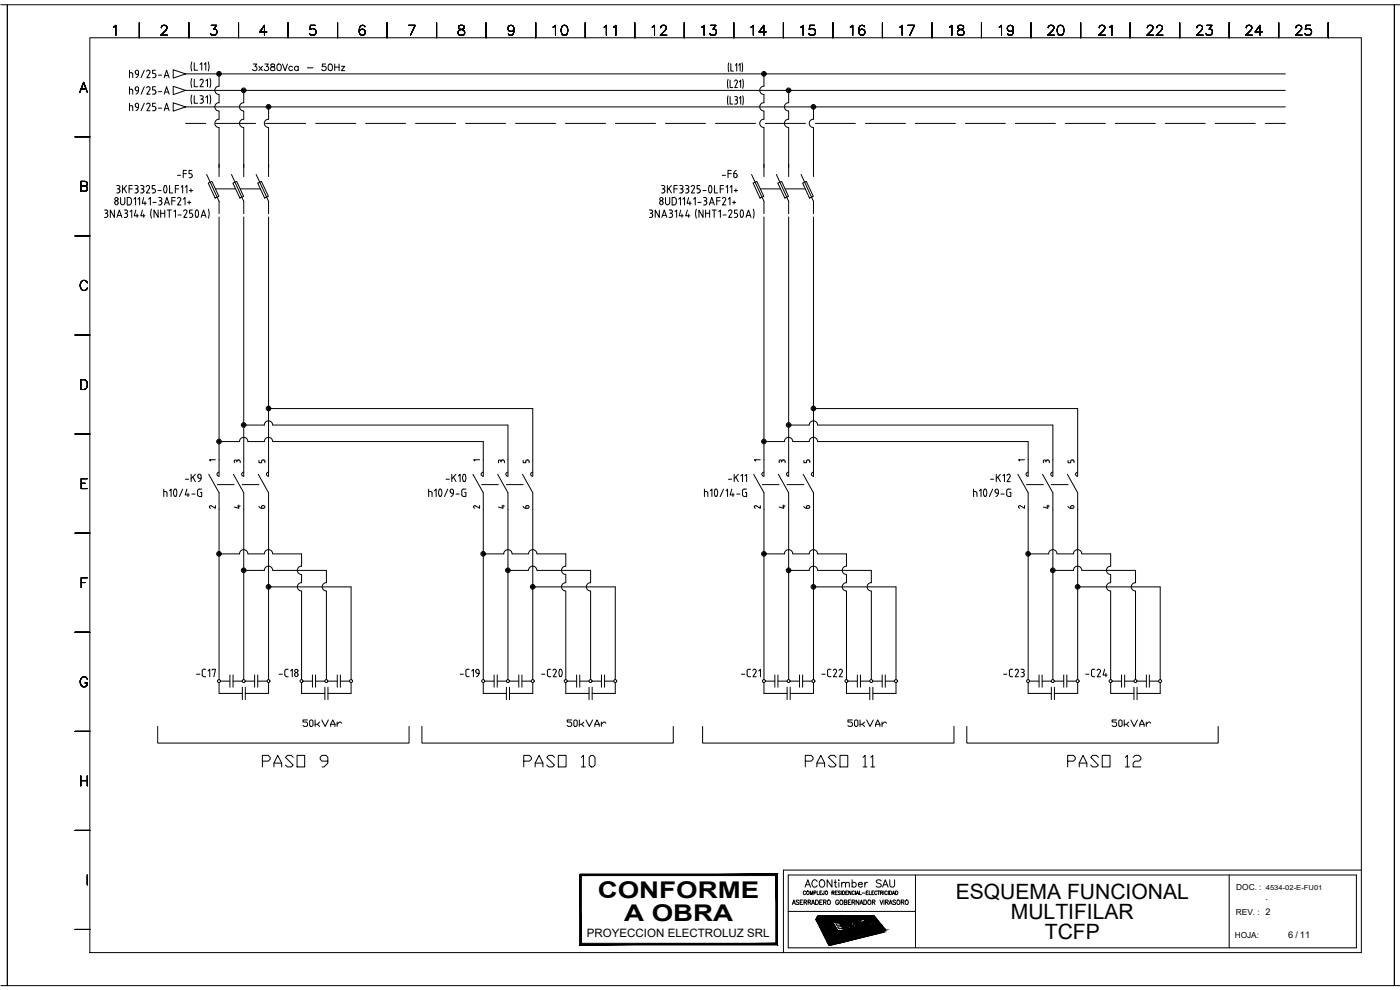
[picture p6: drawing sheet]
<svg xmlns="http://www.w3.org/2000/svg" width="420mm" height="297mm" viewBox="0 0 420 297" stroke-linecap="round" stroke-linejoin="round" font-family="sans-serif">
<defs><g id="words">
<text font-size="7.9" x="161.6" y="205.3">-C20</text>
<g font-size="7.1">
<text x="78" y="231.4">PASO 9</text>
<text x="156.3" y="231.4">PASO 10</text>
<text x="240.9" y="231.4">PASO 11</text>
<text x="319.6" y="231.4">PASO 12</text>
</g>
<g font-size="6.9">
<text x="179.4" y="269.3">CONFORME</text>
<text x="187.3" y="276.5">A OBRA</text>
</g>
<g font-size="6.3">
<text x="286.8" y="269.8">ESQUEMA FUNCIONAL</text>
<text x="303.4" y="275.7">MULTIFILAR</text>
<text x="313.6" y="281.7">TCFP</text>
</g>
<g font-size="6.2">
<text x="165.1" y="11.6">10</text>
<text x="180.3" y="11.6">11</text>
<text x="194.7" y="11.6">12</text>
<text x="209.5" y="11.6">13</text>
<text x="224.4" y="11.6">14</text>
<text x="239.5" y="11.6">15</text>
<text x="254.4" y="11.6">16</text>
<text x="269.2" y="11.6">17</text>
<text x="284" y="11.6">18</text>
<text x="299.2" y="11.6">19</text>
<text x="313.6" y="11.6">20</text>
<text x="328.8" y="11.6">21</text>
<text x="343.3" y="11.6">22</text>
<text x="358.1" y="11.6">23</text>
<text x="372.9" y="11.6">24</text>
<text x="388.1" y="11.6">25</text>
</g>
<g font-size="5.7">
<text x="52.2" y="54.7">-F5</text>
<text x="215.9" y="54.7">-F6</text>
</g>
<g font-size="5.3">
<text x="74.8" y="22.6">3x380Vca - 50Hz</text>
<text x="54.7" y="145.7">-K9</text>
<text x="217.7" y="145.7">-K11</text>
<text x="296.3" y="145.7">-K12</text>
<text x="58.2" y="204.3">-C17</text>
<text x="82.9" y="204.3">-C18</text>
<text x="137.2" y="204.3">-C19</text>
<text x="221.5" y="204.3">-C21</text>
<text x="245.9" y="204.3">-C22</text>
<text x="300.2" y="204.3">-C23</text>
<text x="324.9" y="204.3">-C24</text>
<text x="240.6" y="267.4">ACONtimber SAU</text>
</g>
<g font-size="4.9">
<text x="155.9" y="153.8">6</text>
<text x="240.2" y="153.8">6</text>
<text x="90" y="219.1">50kVAr</text>
<text x="169.3" y="219.1">50kVAr</text>
<text x="253.6" y="219.1">50kVAr</text>
<text x="333" y="219.1">50kVAr</text>
</g>
<g font-size="4">
<text x="69.5" y="153.8">4</text>
<text x="148.9" y="153.8">4</text>
<text x="232.8" y="153.8">4</text>
<text x="312.2" y="153.8">4</text>
</g>
<g font-size="3.5">
<text x="69.5" y="140.1">3</text>
<text x="76.9" y="140.1">5</text>
<text x="148.5" y="140.1">3</text>
<text x="156.3" y="140.1">5</text>
<text x="232.8" y="140.1">3</text>
<text x="240.2" y="140.1">5</text>
<text x="312.2" y="140.1">3</text>
<text x="319.6" y="140.1">5</text>
<text x="62.1" y="153.8">2</text>
<text x="141.1" y="153.8">2</text>
<text x="225.4" y="153.8">2</text>
<text x="304.8" y="153.8">2</text>
<text x="176.1" y="281.2">PROYECCION ELECTROLUZ SRL</text>
</g>
<g font-size="3.1">
<text x="62.1" y="139.7">1</text>
<text x="141.1" y="139.7">1</text>
<text x="225.4" y="139.7">1</text>
<text x="304.8" y="139.7">1</text>
</g>
<g font-size="2.8">
<text x="379.8" y="270">.</text>
<text x="386.6" y="281.5">6 / 11</text>
</g>
<g font-size="2.5">
<text x="371" y="267">DOC. :</text>
<text x="370.9" y="274.5">REV. : 2</text>
<text x="370.5" y="281.5">HOJA:</text>
</g>
<text font-size="2.1" x="379.9" y="267">4534-02-E-FU01</text>
</g></defs>
<!-- layer: G-TTLB-OTLN -->
<path d="M.3 1.4h1.9v294.3h-1.9M2.2 1.4h416.3v294.3h-416.3zM420.2 1.4h-1.7v294.3h1.7" fill="none" stroke="#000" stroke-width=".3"/>
<!-- layer: G-TTLB-SCND -->
<path d="M236.6 273.5h38.1M274.7 262.5v21.9M368.9 262.5v21.9M407.1 262.5h-170.5v21.9h170.5M408.6 261.1h-173.5v24.7" fill="none" stroke="#000" stroke-width=".3"/>
<!-- layer: LG_BDR_BODY -->
<path d="M407.1 262.5v21.9" fill="none" stroke="#000" stroke-width=".3"/>
<!-- layer: G-TTLB-TTLB -->
<path d="M27 11.3h381.6v274.5h-381.6z" fill="none" stroke="#000" stroke-width=".3"/>
<!-- layer: 0 -->
<g fill="none" stroke="#000" stroke-width=".3">
<path d="M34 8.2l.8-.6v3M41.8 6.8v4.5M48.4 8.3l.3-.6a.96 .96 0 0 1 1.4 .5l-.4 1-1.4 1.4h1.9M56.7 6.8v4.5M63.4 7.6h1.6l-.9 1.1a.95 .95 0 0 1 1 1.1 .95 .95 0 0 1-1.3 .8l-.4-.2-.2-.4M71.6 6.8v4.5M80.1 9.6h-2.2l1.5-2v3M86.4 6.8v4.5M94.6 7.6h-1.4l-.2 1.3a1.06 1.06 0 0 1 1.6-.1 1.06 1.06 0 0 1-.2 1.6 1.06 1.06 0 0 1-1.5-.4M101.3 6.8v4.5M109.5 8a.88 .88 0 0 0-1.3-.3 1.78 1.78 0 0 0 .5 2.9 .92 .92 0 0 0 1-.9 .92 .92 0 0 0-.9-1 .92 .92 0 0 0-1 .9M116.2 6.8v4.5"/>
<path d="M122.6 7.6h2l-1.4 3M131 6.8v4.5M137.8 7.7a.63 .63 0 0 0 .2 1 1.07 1.07 0 0 1 1.2 .5 1.07 1.07 0 0 1 0 1.2 1.27 1.27 0 0 1-1.7-.4 1.2 1.2 0 0 1 1.4-1.3 .63 .63 0 0 0 .3-1zM145.9 6.8v4.5M154.3 8.6a.93 .93 0 0 1-1.3 .8 .93 .93 0 0 1-.4-1.4 .93 .93 0 0 1 1.5 0 2.59 2.59 0 0 1-.3 2.4 .88 .88 0 0 1-1.2-.3M160.8 6.8v4.5M175.6 6.8v4.5M190.5 6.8v4.5M205.4 6.8v4.5M220.2 6.8v4.5M235.1 6.8v4.5M250 6.8v4.5"/>
<path d="M264.8 6.8v4.5M279.7 6.8v4.5M294.6 6.8v4.5M309.4 6.8v4.5M324.3 6.8v4.5M339.2 6.8v4.5M354 6.8v4.5M368.9 6.8v4.5M383.8 6.8v4.5M398.6 6.8v4.5M24 27.7l1.1-3 1.1 3M24.4 26.7h1.4"/>
<path d="M22.5 41h4.5M24.3 55.8l1.7-.1 .2-.4-.2-.7-1.7-.2v3h1.2l.5-.1 .2-.5a.78 .78 0 0 0-.7-1M22.5 70.8h4.5M26.2 84.9a1.02 1.02 0 0 0-1.5-.6 1.57 1.57 0 0 0-.6 1.7 1.57 1.57 0 0 0 1.4 1.2l.7-.8M22.5 100.5h4.5M24.3 113.9h.9a1.59 1.59 0 0 1 1.1 1.5 1.59 1.59 0 0 1-1.1 1.5h-.9zM22.5 130.2h4.5M22.5 160h4.5M24.4 145h1.1M26.2 143.6h-1.8v3h1.8M24.4 174.8h1.1M26.2 173.3h-1.8v3"/>
<path d="M22.5 189.7h4.5M22.5 219.4h4.5M26.2 203.8a1.02 1.02 0 0 0-1.5-.6 1.57 1.57 0 0 0-.6 1.7 1.57 1.57 0 0 0 1.4 1.2 .98 .98 0 0 0 .7-1.2h-.7M47.3 218v5h75.5v-5M126.6 218v5h75.5v-5M210.9 218v5h75.4v-5M290.2 218v5h75.4v-5M24.3 232.8v3M24.3 234.2h1.9M26.2 232.8v3M22.5 249.2h4.5M22.5 278.9h4.5"/>
<path d="M26.2 262.5v3M237.8 271.4l.5-1.4 .4 1.4M238 271h.5M239.8 270.2l-.3-.2-.6 .2 .2 .4 .7 .4-.2 .3-.7-.1M240.2 270.7h.4M240.9 270h-.7v1.4h.7M241.3 270.7l.8-.1v-.4l-.8-.2v1.4M241.7 270.7l.4 .7M242.5 270.7l.7-.1 .1-.3-.3-.3h-.5v1.4M242.9 270.7l.4 .7M243.5 271.4l.5-1.4 .5 1.4M243.8 271h.5"/>
<path d="M244.8 270a.71 .71 0 0 1 .8 .5 .71 .71 0 0 1-.4 .9h-.4zM245.3 274.9l4 7.8-.5 .9-3.9-7.7zM245.5 274.8l16.8-.1 3.5 4.3-16.2 3.6zM246 270.7h.5M246.1 275.2h.7a.39 .39 0 0 1 .4 .2 .39 .39 0 0 1-.1 .5h-.4l.3 .5h-.3zM246.5 275.4h.3l.1 .3h-.3zM246.8 270h-.8v1.4h.8M247.1 270.7l.7-.1 .1-.3-.2-.3h-.6v1.4M247.5 270.7l.4 .7M247.9 275.2l.6 .7M247.9 275.7v-.4h-.3l.3 .4M247.9 275.2h-.7l.7 1.2h.3l-.3-.6 .3 .1"/>
<path d="M248.2 275.9l.3 .4h.3l-.3-.4M248.4 270.2l.1-.1a.62 .62 0 0 1 .7 .6 .62 .62 0 0 1-.7 .6l-.2-.4zM248.7 275.1l.7 .4 .2 .8-.8-.4zM248.8 275.3l.6 .8zM249.5 275.2l.3-.1 .4 .4-.1-.4h.3l.3 1.2h-.2zM250 276.8l1.9-.2 .3 .5-1.3 .1 .3 .5 1.1-.1 .3 .4-1.2 .1 .4 .6 1.3-.2 .3 .5-1.9 .3zM250.6 275.1h.6l.2 .2h-.4l.6 .4h-.3l.2 .3 .5 .2h-.7zM251.7 270.4a.46 .46 0 0 0-.6-.4 .46 .46 0 0 0-.3 .6 .53 .53 0 0 0 .1 .7 .53 .53 0 0 0 .7-.1l.1-.3h-.3M252.1 270.2l.2-.1a.62 .62 0 0 1 .7 .6 .62 .62 0 0 1-.7 .6l-.3-.4zM252.2 276.6l.6-.1 1.5 2.4-.6 .1zM252.4 275.4l-.5-.4a.65 .65 0 0 0 0 .8 .65 .65 0 0 0 .8 .2v-.2M252.4 275.4l-.4-.2 .5 .8v-.2"/>
<path d="M252.6 275.7l.1 .1M252.6 275.7l-.1 .1M252.7 275.1l.6 .2-.4-.1 .3 .7 .4-.2v.3a.73 .73 0 0 1-.7-.2 .73 .73 0 0 1-.2-.7zM253.4 275.1h.2l.7 1h-.3zM253.4 270.7l.7-.1v-.4l-.2-.2h-.5v1.4l.7-.1 .1-.3-.3-.3M254.1 275l.7 .4 .1 .7-.6-.3zM254.3 275.1l.5 .8zM254.6 270.7h.5M254.8 275.1l.8 .5-.3-.5 .2-.1 .6 1-.7-.5 .3 .5h-.2zM254.9 277.7l-.6-.3 .1 .3h.5M255.4 270h-.8v1.4h.8M255.6 277.9l-.5-.6a.7 .7 0 0 0-1.3 .1l.5 1a.81 .81 0 0 0 1.3 .1l.1-.3-.6 .2-.5-.3 1-.2"/>
<path d="M255.7 270.7h.5l.3-.4-.3-.3h-.5v1.4M256.1 270.7l.4 .7M256.9 277.4l-.6-.5-.5-.1a1.08 1.08 0 0 0 .1 1.3 1.08 1.08 0 0 0 1.3 .2l-.1-.6M257 277.4l-.9-.2a.65 .65 0 0 0 .7 .9l-.1-.4h.5M257.7 278.1l.6 .3M257.8 270v1.4l-.9-1.4v1.4M258.1 271.4l.4-1.4 .5 1.4M258.1 276.9l-.5-.1 1.1 1.5 .4-.1-.6-.8 .2-.2M258.1 276.9h.1M258.2 278l-.7-.9h.1l-.1-.3h-.2l-.4-.4-.4 .1 .3 .7 .2-.1 .8 1.1M258.2 278l.3 .3-.2 .1M258.2 271h.6"/>
<path d="M258.3 276.6l.1 .1M258.3 276.7l-.1 .2M258.4 276.7l.3 .4M258.7 277.2h.1M258.9 276.7a1.18 1.18 0 0 1 1.4 1.3 1.18 1.18 0 0 1-1.4-1.3zM259.2 270a.71 .71 0 0 1 .9 .5 .71 .71 0 0 1-.4 .9h-.5zM259.5 276.1h.4l1.3 1.9h-.3zM259.6 277h-.4l.4 .7a.3 .3 0 0 0 .4 .2 .3 .3 0 0 0 .1-.4l-.3-.3M259.6 277h.1M259.6 277l.2 .1M259.8 277.1v.1M260.2 278.2l.4-.1 .2 .2-.3 .1 .4 .1 .2 .5h-.4l-.1-.3 .3 .1-.5-.2z"/>
<path d="M260.5 278.2h.1M260.6 270.2l.1-.1a.62 .62 0 0 1 .7 .6 .62 .62 0 0 1-.7 .6l-.3-.4zM261.2 278.8l.2 .2zM261.5 278.1l.2 .3-.4-.3h.2M261.6 276.5l.8-.1 .2 1h.5l.2 .3-.7 .1-.3-.4v-.7l-.5 .1zM261.7 275.9h.2M261.7 275.6a3.6 3.6 0 0 1 2.6 2.9l-.4 .3-11 2.1a3.8 3.8 0 0 1-4.4-3.9l.2-.4 .3 .1a2.51 2.51 0 0 0 1 3.1l1.2 .6 .9 .2M261.7 275.6l-5.5 .2 .1 .3 5.4-.2M261.7 277.6l-.9-1.1h-.3l.7 1.1 .7 .3M261.8 270.7l.8-.1v-.4l-.8-.2v1.4M261.8 277.5l-.7-1h.3l1 1.3h-.4M261.8 277.5l-.1 .1"/>
<path d="M261.8 278.2l.5 .6-.5-.3 .1 .4h-.2l-.5-.8 .6 .1M261.9 278.4h.1M261.9 275.9a2.96 2.96 0 0 1 2 2.6l-11.8 2.1M262 277.8l-.1 .1M262 277.9l1 .8-.4 .1zM262.2 278.7l.2 .1zM262.2 270.7l.4 .7M263 278.5l.2 .1zM264.1 270l.4 1.4 .5-1.4M265.3 270v1.4M265.8 270.7l.7-.1v-.4l-.7-.2v1.4M266.1 270.7l.5 .7"/>
<path d="M266.8 271.4l.5-1.4 .5 1.4M267 271h.5M268.8 270.2l-.3-.2-.5 .2 .1 .4 .6 .3v.4l-.7-.1M269.4 270.1a.6 .6 0 0 1 .7 .7 .6 .6 0 0 1-.9 .4v-.6zM270.5 270.7l.7-.1 .1-.3-.3-.3h-.5v1.4M270.9 270.7l.4 .7M271.9 270.1a.62 .62 0 0 1 .7 .6 .62 .62 0 0 1-.7 .6l-.2-.4zM249.6 282.9l15.9-3.5-.4 .3-16 4zM252.1 280.6h.1"/>
</g>
<g fill="#000" stroke="#000" stroke-width=".3">
<path d="M245.3 274.9l.5 1h-.9zM248.1 279.6h15l-13.5 3zM251.8 276h.4zM252.3 275.2h.3zM252.9 278.5h.2zM253.5 276.2h4.8zM254.3 277.7h.6zM255.3 278.8h5.1zM256.8 277.2h.2zM257.2 276.8h.3zM257.2 277.7h.2zM258.1 278h.2z"/>
<path d="M258.9 277h.3zM259.2 277.6h.3zM259.4 277.3h.2zM259.3 277.3l-.1 .1zM259.5 278h.2zM259.6 277.1h.2zM259.5 276.1h.4zM260.8 278.3h1zM261.2 278.8h.1zM261.7 277.9h.3zM245.5 274.8h16.8zM262.1 276.8l.2-.1z"/>
<path d="M262.6 277.4h.5zM262.7 278.5h.2zM263.9 279.7l1.6-.3-.4 .3zM248.4 282.9h.9l-.5 .7zM249.6 282.9l-.5 .7zM249.6 282.9h2.7l-3.1 .7z"/>
<path d="M174.2 262.2v.5l59.1-.5zM174.2 262.7l59.1-.5-.5 .5zM232.8 262.7l.5 20.8v-21.3zM232.8 262.7l.5 20.8-.5-.5zM173.9 283.5h59.4l-.5-.5zM173.9 283.5l.6-.5h58.3zM173.9 262.5v21l.6-.5zM173.9 262.5h.6v20.5z"/>
<path d="M244.9 275.9l4.4 6.8-3.5-6.8zM244.9 275.9l4.4 6.8h-1z"/>
<path d="M245.9 275.4l.7 .3-.1-.3zM245.9 275.4l.7 .3h-.6z"/>
<path d="M246.1 275.9h.7zM246.1 275.9h.7z"/>
<path d="M246.2 275.9l.6 .1zM246.2 275.9l.6 .1z"/>
<path d="M245.7 275.2h1.5zM245.7 275.2h2.1z"/>
<path d="M245.7 275.2l1.7 .2-.2-.2zM245.7 275.2l1.7 .2h-1.5z"/>
<path d="M246.7 275.4h.7zM246.7 275.4h.7zM246.7 275.4h.7zM246.7 275.4h.7z"/>
<path d="M246.7 275.4h.7zM246.7 275.4h.7z"/>
<path d="M246.8 275.4h.6zM246.8 275.4h.6z"/>
<path d="M246.8 275.4l.8 .3-.2-.3zM246.8 275.4l.8 .3h-.5z"/>
<path d="M246 275.7l1.7 .2-.1-.2zM246 275.7l1.7 .2h-1.6z"/>
<path d="M247.1 275.9h.6zM246.8 275.9h.9z"/>
<path d="M246.8 275.9l.9 .1zM246.8 276h.9z"/>
<path d="M246.2 276l1.7 .4-.2-.4zM246.2 276l1.7 .4h-1.5z"/>
<path d="M247.7 275.6h.4zM247.7 275.6h.4z"/>
<path d="M245.7 275.2h2.1zM245.7 275.2h2.2z"/>
<path d="M247.9 275.2h1.7zM247.9 275.2h1.7z"/>
<path d="M247.6 275.3l.3 .1zM247.6 275.3l.3 .1z"/>
<path d="M247.8 275.7h.1zM247.8 275.7h.2z"/>
<path d="M247.7 275.4h.3zM247.7 275.4h.3z"/>
<path d="M247.7 275.4l.3 .1zM247.7 275.4l.3 .1z"/>
<path d="M247.7 275.5h.3zM247.7 275.5h.3zM247.7 275.5h.3zM247.7 275.5h.3z"/>
<path d="M247.8 275.7h.2zM247.8 275.7h.2z"/>
<path d="M247.8 275.7h.2zM247.8 275.7h.2z"/>
<path d="M247.7 275.5h.3zM247.7 275.5h.3z"/>
<path d="M247.8 275.6l.2 .1zM247.8 275.6l.2 .1zM247.8 275.7h.2zM247.8 275.7h.2z"/>
<path d="M247.7 275.5h.4zM247.7 275.5h.4zM247.7 275.5h.4zM247.7 275.5h.4z"/>
<path d="M247.7 275.5l.4 .1zM247.7 275.5l.4 .1z"/>
<path d="M247.7 275.6h.4zM247.7 275.6h.4z"/>
<path d="M247.7 275.6h.4zM247.7 275.6h.3z"/>
<path d="M245.7 275.2h3.9zM245.7 275.2h3.9z"/>
<path d="M247.9 275.2h1.7zM247.9 275.2h1.7z"/>
<path d="M248 275.2h1.6zM248 275.2h1.6z"/>
<path d="M248.1 275.2h1.5zM248.1 275.2h1.5z"/>
<path d="M248.1 275.2l1.5 .1zM248.1 275.2l1.5 .1z"/>
<path d="M248.2 275.3h1.5zM248.2 275.3h1.5z"/>
<path d="M247.9 279.4l2 .2-.3-.2zM247.9 279.4l2 .2h-1.8z"/>
<path d="M248.2 275.3l1.6 .1zM248.2 275.3l1.6 .1z"/>
<path d="M248.2 275.4h1.7zM248.2 275.4h1.7z"/>
<path d="M248.3 275.4l1.6 .1zM248.3 275.4l1.6 .1z"/>
<path d="M248.3 275.5l1.7 .1zM248.3 275.5l1.7 .1z"/>
<path d="M248.1 279.6h1.8zM248.1 279.6h1.8z"/>
<path d="M248.3 275.6l1.8 .1zM248.3 275.6l1.8 .1z"/>
<path d="M246.6 276.8l4.9 2.5-1.5-2.5zM246.6 276.8l4.9 2.5h-3.6z"/>
<path d="M248.3 275.7h1.8zM248.3 275.7h1.8z"/>
<path d="M248.3 275.7h1.8zM248.3 275.7h1.8z"/>
<path d="M248.3 275.7l1.9 .1zM248.3 275.7l1.9 .1z"/>
<path d="M248.4 275.8h1.8zM248.4 275.8h1.8z"/>
<path d="M248.4 275.8l1.9 .1zM248.4 275.8l1.9 .1z"/>
<path d="M245.7 275.1h4.6zM245.7 275.1l3.8 .1z"/>
<path d="M248.5 275.9h1.8zM248.5 275.9h1.8z"/>
<path d="M248.5 275.9l2 .4-.2-.4zM248.5 275.9l2 .4h-1.8z"/>
<path d="M250.4 275.1h1.4zM250.4 275.1h1.4z"/>
<path d="M245.7 275.1h4.7zM245.7 275.1h4.6z"/>
<path d="M250.4 275.7h1.5zM250.4 275.7h1.5zM250.4 275.7h1.5zM250.4 275.7h1.5z"/>
<path d="M248.7 276.3h1.8zM248.7 276.3h1.8z"/>
<path d="M250.6 276h.9zM250.6 276h.9z"/>
<path d="M250.7 276.2h1.9zM250.7 276.2h1.9z"/>
<path d="M246.5 276.7h4.7zM246.5 276.7l3.5 .1z"/>
<path d="M250.4 275.7l1.1 .3-.2-.3zM250.4 275.7l1.1 .3h-.9z"/>
<path d="M250.4 275.7h1.2zM250.4 275.7h.9z"/>
<path d="M250.4 275.1l1.4 .1zM250.4 275.1l1.4 .1z"/>
<path d="M250.4 275.2l1.4 .1zM250.4 275.2l1.4 .1z"/>
<path d="M250.4 275.3l1.4 .1zM250.4 275.3l1.4 .1z"/>
<path d="M250.4 275.4h1.4zM250.4 275.4h1.4z"/>
<path d="M245.7 275.1h6.1zM245.7 275.1h6.1z"/>
<path d="M250.4 275.4l1.4 .2zM250.4 275.4l1.4 .2z"/>
<path d="M245.7 275h6.1zM245.7 275h6.2z"/>
<path d="M245.7 275h6.1zM245.7 275l6.1 .1z"/>
<path d="M250.4 275.6l1.5 .1zM250.4 275.6l1.5 .1z"/>
<path d="M246.5 276.6h5.4zM246.5 276.6l4.7 .1z"/>
<path d="M251.9 275h.8zM251.9 275h.8z"/>
<path d="M251.6 275.7l.4 .1zM251.6 275.7l.4 .1z"/>
<path d="M251.7 275.8l.4 .1zM251.7 275.8l.4 .1z"/>
<path d="M251.7 275.9l.5 .1zM251.7 275.9l.5 .1zM251.7 276h.5z"/>
<path d="M251.7 276h.5zM251.5 276h.7z"/>
<path d="M250.6 276l1.7 .1zM250.6 276l1.7 .1z"/>
<path d="M246.5 276.6h5.7zM246.5 276.6h6z"/>
<path d="M246.5 276.6h5.7zM246.5 276.6h5.7z"/>
<path d="M251.9 276.6l.4 .1zM251.9 276.6l.4 .1z"/>
<path d="M250.7 276.1h1.7zM250.7 276.1h1.7z"/>
<path d="M251.9 276.7l.9 .9-.5-.9zM251.9 276.7l.9 .9h-.4z"/>
<path d="M250.7 276.1l1.8 .1zM250.7 276.1l1.8 .1z"/>
<path d="M250.7 276.2h1.9zM250.7 276.2h1.9z"/>
<path d="M252.2 275.2h.4zM252.2 275.2h.4zM252.3 275.2h.3z"/>
<path d="M252.3 275.2l.4 .1zM252.3 275.2l.4 .1z"/>
<path d="M252.1 275.1h.6zM252.1 275.1h.6z"/>
<path d="M252.1 275.1h.6zM252.1 275.1l.5 .1zM252.2 275.2h.4zM252.2 275.2h.4z"/>
<path d="M252.3 275.3l.4 .1zM252.3 275.3l.4 .1z"/>
<path d="M251.9 275h.8zM251.9 275h.8z"/>
<path d="M252 275l.7 .1zM252 275l.7 .1z"/>
<path d="M252 275.1h.7zM252 275.1h.7z"/>
<path d="M252.4 275.4l.4 .2zM252.4 275.4l.4 .2z"/>
<path d="M245.7 275h7.1zM245.7 275h7.2z"/>
<path d="M245.7 275h7.1zM245.7 275h7z"/>
<path d="M252.5 275.6l.3 .1zM252.5 275.6l.3 .1z"/>
<path d="M246.5 276.5h6.3zM246.5 276.5l6 .1z"/>
<path d="M252.6 275.7l.3 .1zM252.6 275.7l.3 .1z"/>
<path d="M252.4 277.6h.4zM252.3 277.6h.5z"/>
<path d="M252.3 277.6l1.1 .9-.6-.9zM252.3 277.6l1.1 .9h-.5z"/>
<path d="M252.9 276.8h3zM252.9 276.8h3z"/>
<path d="M252.7 275.8h.2zM252.7 275.8h.2z"/>
<path d="M252.7 275.8l.3 .1zM252.7 275.8l.3 .1z"/>
<path d="M253 275.1h1.8zM253 275.1h1.8zM253 275.1h1.8z"/>
<path d="M252.7 275.9h.3zM252.7 275.9h.3z"/>
<path d="M252.7 275.9l.4 .1zM252.7 275.9l.4 .1zM252.7 276h.4zM252.7 276h.4z"/>
<path d="M253 277h2.6zM253 277h2.6z"/>
<path d="M253.1 278.5h.3zM253.1 278.5h.3z"/>
<path d="M252.7 276h.5zM252.7 276h.5z"/>
<path d="M252.7 276l.5 .1zM252.7 276l.5 .1z"/>
<path d="M252.7 276.1h.6zM252.7 276.1h.6z"/>
<path d="M252.7 276.1h.6zM252.7 276.1h.6z"/>
<path d="M252.7 276.1l.7 .1zM252.7 276.1l.7 .1z"/>
<path d="M253 275.1h.4zM253 275.1h.6z"/>
<path d="M253 275.1h.4zM253 275.1h.4z"/>
<path d="M253.1 275.1l.4 .1zM253.1 275.1l.4 .1z"/>
<path d="M252.7 276.2h.7zM252.7 276.2h.7z"/>
<path d="M252.7 276.2h.7zM252.6 276.2h.8z"/>
<path d="M253.1 278.5l.6 .5-.3-.5zM253.1 278.5l.6 .5h-.3z"/>
<path d="M253.2 275.2l.7 .6-.4-.6zM253.2 275.2l.7 .6h-.3z"/>
<path d="M253.6 275.1h1.2zM253.6 275.1h1.2z"/>
<path d="M253.7 276.1h.3zM253.7 276.1h.3z"/>
<path d="M253.4 277.5l.5 .2zM253.4 277.5l.5 .2z"/>
<path d="M253.6 275.8l.3 .1zM253.6 275.8l.3 .1z"/>
<path d="M253.3 277.4l.5 .1 .1-.1zM253.3 277.4l.5 .1z"/>
<path d="M253.4 277.7l.5 .2v-.2zM253.4 277.7l.5 .2z"/>
<path d="M253.7 275.9l.3 .1zM253.7 275.9l.3 .1z"/>
<path d="M253.2 277.2h.7zM253.2 277.2l.7 .2z"/>
<path d="M253.6 277.9l.4 .1zM253.6 277.9l.4 .1z"/>
<path d="M253.7 276h.3zM253.7 276h.3z"/>
<path d="M253.1 277.1h.9zM253.1 277.1l.8 .1z"/>
<path d="M253.7 278l.4 .2zM253.7 278l.4 .2z"/>
<path d="M253.7 276l.3 .1zM253.7 276l.3 .1z"/>
<path d="M253.1 277.1h1zM253.1 277.1h.9z"/>
<path d="M253.8 278.2l.5 .2zM253.8 278.2l.5 .2z"/>
<path d="M253 277h1.2zM253 277l1.1 .1z"/>
<path d="M254.3 276h1.2zM254.3 276h1.2z"/>
<path d="M254.3 276h4zM254.3 276h4z"/>
<path d="M253.9 278.4l.5 .1zM253.9 278.4l.5 .1z"/>
<path d="M253 277h1.3zM253 277h1.4z"/>
<path d="M253 277h1.3zM253 277h1.2z"/>
<path d="M254.3 277.4h.5zM254.3 277.4h.5z"/>
<path d="M254.3 277.6h.5zM254.3 277.6h.5z"/>
<path d="M254.3 277.6h.6zM254.3 277.6h.6z"/>
<path d="M254 278.5l.6 .1zM254 278.5l.6 .1z"/>
<path d="M254.5 277.4h.1zM254.5 277.4h.1zM254.4 277.4h.2zM254.4 277.4h.2z"/>
<path d="M254.1 278.6l.7 .1zM254.1 278.6l.7 .1z"/>
<path d="M254.4 277.4h.3zM254.4 277.4h.3z"/>
<path d="M254.7 277.1h.8zM254.7 277.1h.8z"/>
<path d="M254.4 277.4h.3zM254.4 277.4h.3z"/>
<path d="M254.4 277.4h.4zM254.4 277.4h.4z"/>
<path d="M254.3 277.4l.5 .1zM254.3 277.4l.5 .1z"/>
<path d="M254.1 278.7l.9 .1zM254.1 278.7l.9 .1z"/>
<path d="M254.3 277.5h.5zM254.3 277.5h.5z"/>
<path d="M254.3 277.5l.5 .1zM254.3 277.5l.5 .1z"/>
<path d="M253.6 275.1l1.9 .9-.7-.9zM253.6 275.1l1.9 .9h-1.2z"/>
<path d="M254.3 277.6h.6zM254.3 277.6h.6z"/>
<path d="M254.3 277.6l.6 .1zM254.3 277.6l.6 .1z"/>
<path d="M254.3 277.7h.6zM254.3 277.7h.6z"/>
<path d="M252.9 275h2.2zM252.9 275l1.9 .1zM253 275.1h1.8z"/>
<path d="M254.2 278.8h.9zM254.2 278.8h.9z"/>
<path d="M252.9 275h2.2zM252.9 275h2.3z"/>
<path d="M252.9 275h2.2zM252.9 275h2.2z"/>
<path d="M254.2 278.8h.9zM254.2 278.8h.9z"/>
<path d="M245.7 275h9.7zM245.7 275h9.5z"/>
<path d="M254.7 277.1h.8zM254.7 277.1h.8z"/>
<path d="M254.9 277.1l.6 .1zM254.9 277.1l.6 .1z"/>
<path d="M255 277.2l.5 .1zM255 277.2l.5 .1z"/>
<path d="M255.1 277.3l.4 .1zM255.1 277.3l.4 .1z"/>
<path d="M255.1 277.4h.5zM255.1 277.4h.5z"/>
<path d="M254.4 277h1.2zM254.4 277h1.2z"/>
<path d="M254.4 277h1.2zM254.4 277h1.2z"/>
<path d="M254.6 277h1zM254.6 277l.9 .1z"/>
<path d="M255.2 277.4l.4 .1zM255.2 277.4l.4 .1z"/>
<path d="M255.3 277.5l.3 .1zM255.3 277.5l.3 .1z"/>
<path d="M255.4 277.6l.3 .1zM255.4 277.6l.3 .1z"/>
<path d="M252.9 276.9h2.8zM252.9 276.9l2.7 .1z"/>
<path d="M255.4 277.7h.3zM255.4 277.7h.3z"/>
<path d="M255.7 278.2h.3zM255.7 278.2h.3z"/>
<path d="M255.5 277.7l.3 .2zM255.5 277.7l.3 .2z"/>
<path d="M252.9 276.8h2.8zM252.9 276.8h3z"/>
<path d="M252.9 276.8h2.8zM252.9 276.8l2.8 .1z"/>
<path d="M255.6 277.9l.3 .1zM255.6 277.9l.3 .1z"/>
<path d="M255.7 278l.3 .2zM255.7 278l.3 .2z"/>
<path d="M255.8 278.2h.2zM255.7 278.2h.3z"/>
<path d="M255.7 278.2l.5 .1zM255.7 278.2l.5 .1z"/>
<path d="M255.7 278.3h.5zM255.7 278.3h.5z"/>
<path d="M255.7 278.3l.7 .1zM255.7 278.3l.7 .1z"/>
<path d="M246.4 276.5h10zM246.4 276.5h10z"/>
<path d="M255.7 278.4l.8 .1zM255.7 278.4l.8 .1z"/>
<path d="M252.8 276.5l3.6 .1zM252.8 276.5l3.6 .1z"/>
<path d="M252.8 276.6l3.8 .2-.2-.2zM252.8 276.6l3.8 .2h-3.7z"/>
<path d="M255.7 278.5h.8zM255.7 278.5h.8z"/>
<path d="M255.7 278.5h1zM255.7 278.5h1z"/>
<path d="M255.9 276.8h.7zM255.9 276.8h.7z"/>
<path d="M256 276.8h.6zM256 276.8h.6z"/>
<path d="M256.2 276.8l.4 .1zM256.2 276.8l.4 .1z"/>
<path d="M256.4 276.9l.3 .1zM256.4 276.9l.3 .1z"/>
<path d="M255.7 278.5h1.1zM255.6 278.5h1.2z"/>
<path d="M256.5 277l.3 .1zM256.5 277l.3 .1z"/>
<path d="M256.7 277.1l.1 .1zM256.7 277.1l.1 .1z"/>
<path d="M256.8 277.2h.2zM256.8 277.2h.2z"/>
<path d="M246.4 276.4h10.5zM246.4 276.4l9.9 .1z"/>
<path d="M256.8 277.2l.3 .1zM256.8 277.2l.3 .1z"/>
<path d="M256.8 277.3l.6 .4zM256.8 277.3l.6 .4z"/>
<path d="M257.2 278.4h.7zM257.2 278.4h.7z"/>
<path d="M257.2 278.4h3.3zM257.2 278.4h3.3z"/>
<path d="M257.2 277.7l.4 .2zM257.2 277.7l.4 .2z"/>
<path d="M257.2 277.9l.5 .1zM257.2 277.9l.5 .1z"/>
<path d="M257.7 277.1h1zM257.7 277.1h1z"/>
<path d="M257.7 277.1h1zM257.7 277.1h1z"/>
<path d="M257.7 277.1h1zM257.7 277.1h1z"/>
<path d="M257.7 277.1h1zM257.7 277.1h1z"/>
<path d="M257.7 277.2h1zM257.7 277.2h1z"/>
<path d="M257.7 277.2h1zM257.7 277.2h1zM257.7 277.2h1zM257.7 277.2h1z"/>
<path d="M257.7 277.2h.9zM257.7 277.2h.9z"/>
<path d="M257.7 277.2h.9zM257.7 277.2h.9z"/>
<path d="M257.3 278l.5 .2zM257.3 278l.5 .2h-.5z"/>
<path d="M257.7 277.3h.8zM257.7 277.3h.8z"/>
<path d="M257.8 277.4h.7zM257.8 277.4h.7z"/>
<path d="M257.8 277.4h.7zM257.8 277.4h.7z"/>
<path d="M257.3 278.2l.6 .1zM257.3 278.2l.6 .1z"/>
<path d="M257.9 277.6h1.3zM257.9 277.6h1.3z"/>
<path d="M257.2 278.3l.7 .1zM257.2 278.3l.7 .1z"/>
<path d="M258.1 277.9h1.5zM258.1 277.9h1.5z"/>
<path d="M258.1 278h.2zM258.1 278h.2z"/>
<path d="M252.6 276.2h5.7zM252.6 276.2h5.7z"/>
<path d="M252.6 276.2h5.7zM252.6 276.2h5.7z"/>
<path d="M250.7 276.2l7.6 .1zM250.7 276.2l7.6 .1zM250.7 276.3h7.6zM250.7 276.3h7.6z"/>
<path d="M250.7 276.3h7.6zM250.5 276.3h7.8z"/>
<path d="M248.8 276.3h9.5zM248.8 276.3h9.5z"/>
<path d="M248.8 276.3l9.5 .1zM247.9 276.4h10.4z"/>
<path d="M246.4 276.4h11.9zM246.4 276.4h11.9z"/>
<path d="M256.9 276.4h1.4zM256.9 276.4h1.4z"/>
<path d="M257 276.4l1.3 .2v-.2zM257 276.4l1.3 .2h-1.2z"/>
<path d="M255.6 276h2.7zM255.6 276h2.7z"/>
<path d="M255.6 276h2.7zM255.5 276h2.8z"/>
<path d="M254.3 276l4 .1zM254.3 276l4 .1z"/>
<path d="M254.3 276.1h4zM254.1 276.1h4.2z"/>
<path d="M254.1 276.1h4.2zM254 276.1h4.3z"/>
<path d="M253.7 276.1h4.6zM253.7 276.1h4.6z"/>
<path d="M253.6 276.1l4.7 .1zM253.6 276.1l4.7 .1z"/>
<path d="M253.6 276.2h4.7zM253.5 276.2h4.8zM253.4 276.2h4.9z"/>
<path d="M257.1 276.6l1.3 .2-.1-.2zM257.1 276.6l1.3 .2h-1.2z"/>
<path d="M258.3 278h1.2zM258.3 278h1.2z"/>
<path d="M258.3 278h1.2zM258.3 278h1.2z"/>
<path d="M256.1 276h2.3zM255.6 276h2.7z"/>
<path d="M256 275.9h2.4zM256 275.9l2.4 .1z"/>
<path d="M258.4 278.2h2.1zM258.4 278.2h2.1z"/>
<path d="M258.4 278.2h2.1zM258.4 278.2h2.1zM258.4 278.2h2.1zM258.4 278.2h2.1z"/>
<path d="M258.4 278.2h2.1zM258.4 278.2h2.1z"/>
<path d="M258.4 278.2h2.1zM258.4 278.2h2.1z"/>
<path d="M257.5 276.8l1.2 .3-.3-.3zM257.5 276.8l1.2 .3h-1.1z"/>
<path d="M255.9 275.7h2.6zM255.9 275.7l2.5 .2z"/>
<path d="M257.7 277.2l.8 .1zM257.7 277.2l.8 .1z"/>
<path d="M257.7 277.3h.8zM257.7 277.3h.8z"/>
<path d="M257.8 277.3l.7 .1zM257.8 277.3l.7 .1z"/>
<path d="M258.5 277.4h.5zM258.5 277.4h.5z"/>
<path d="M257.7 277.2h.8zM257.7 277.2h.9z"/>
<path d="M257.7 277.2h.8zM257.7 277.2h.8z"/>
<path d="M257.7 277.2h.8zM257.7 277.2h.8z"/>
<path d="M257.7 277.2h.9zM257.7 277.2h.9z"/>
<path d="M255.9 275.6h2.8zM255.9 275.6l2.6 .1z"/>
<path d="M257.6 277.1h1.1zM257.6 277.1h1.1z"/>
<path d="M257.7 277.1l1 .1zM257.7 277.1l1 .1z"/>
<path d="M258.7 277.2h.2zM258.7 277.2h.2z"/>
<path d="M255.8 275.5h3zM255.8 275.5l2.9 .1z"/>
<path d="M258.6 277.2l.4 .1zM258.6 277.3h.4z"/>
<path d="M255.7 275.4h3.3zM255.7 275.4l3.1 .1z"/>
<path d="M259 276.7h.5zM259 276.7h.5z"/>
<path d="M258.9 277.1l.3 .1zM258.9 277.1l.3 .1z"/>
<path d="M258.6 277.3h.4zM258.6 277.3h.4z"/>
<path d="M258.6 277.3l.4 .1zM258.6 277.3l.4 .1z"/>
<path d="M257.8 277.4h1.2zM257.8 277.4h1.2z"/>
<path d="M257.8 277.4l1.3 .2-.1-.2zM257.8 277.4l1.3 .2h-1.2z"/>
<path d="M255.7 275.4h3.4zM255.7 275.4h3.6z"/>
<path d="M255.7 275.4h3.4zM255.7 275.4h3.3z"/>
<path d="M257.9 277.6h1.3zM257.9 277.6h1.3z"/>
<path d="M259 277.2l.2 .1zM259 277.2l.2 .1z"/>
<path d="M259 277.3h.2zM259 277.3h.2z"/>
<path d="M257.9 277.6h1.3zM257.9 277.6h1.2z"/>
<path d="M259 277.3h.2zM259 277.3h.2z"/>
<path d="M259 277.3h.2zM259 277.3h.2z"/>
<path d="M259.2 277.5h.6zM259.2 277.5h.6z"/>
<path d="M257.9 277.6l1.3 .1zM257.9 277.6l1.3 .1z"/>
<path d="M259.2 276.6h.2zM259 276.6h.4z"/>
<path d="M259 277.3h.3zM259 277.3h.3z"/>
<path d="M257.9 277.7l1.5 .1zM257.9 277.7l1.5 .1z"/>
<path d="M259.1 277.3h.2zM259.1 277.3h.2z"/>
<path d="M259.2 277.4l.6 .1zM259.2 277.4l.6 .1z"/>
<path d="M259.3 275.4h3.5zM259.3 275.4h3.5z"/>
<path d="M258.9 276.9h.5zM258.9 276.9h.5z"/>
<path d="M258.9 276.9h.5zM258.9 276.9l.3 .1z"/>
<path d="M258 277.8l1.5 .1zM258 277.8l1.5 .1z"/>
<path d="M259 276.6h.4zM259 276.6h.4z"/>
<path d="M259 276.6l.5 .1zM259 276.7h.5z"/>
<path d="M258.9 276.9h.5zM258.9 276.9h.5z"/>
<path d="M259.4 277h.6zM259.4 277h.6z"/>
<path d="M258.9 276.8l.6 .1zM258.9 276.8l.6 .1z"/>
<path d="M258.9 276.9h.6zM258.9 276.9h.5z"/>
<path d="M259.5 277.7h.9zM259.5 277.7h.9z"/>
<path d="M259 276.7l.7 .1zM259 276.7l.7 .1zM258.9 276.8h.8zM258.9 276.8h.8z"/>
<path d="M258 277.9h1.5zM258 277.9h1.5z"/>
<path d="M258.1 278h1.4zM258.1 278h1.4z"/>
<path d="M258.1 278h1.4zM258.1 278h1.4z"/>
<path d="M259.6 277.7h.8zM259.6 277.7h.8z"/>
<path d="M259.6 277.7h.8zM259.6 277.7h.8z"/>
<path d="M259.6 277.8h.4zM259.6 277.8h.4z"/>
<path d="M258.1 277.9h1.5zM258.1 277.9h1.5z"/>
<path d="M258.1 277.9h1.5zM258.1 277.9l1.4 .1z"/>
<path d="M258.9 276.8h.9zM258.9 276.8h.9zM258.9 276.8h.9zM258.9 276.8h.9zM258.9 276.8h.9zM258.9 276.8h.9z"/>
<path d="M259.5 277.1h.2zM259.5 277.1h.3z"/>
<path d="M259.5 277.1h.2zM259.5 277.1h.2zM259.5 277.1h.2z"/>
<path d="M258.3 278l1.5 .1zM258.3 278l1.5 .1z"/>
<path d="M259.4 277.2h.4zM259.4 277.2l.2 .1z"/>
<path d="M259.6 277.1h.2zM259.5 277.1h.3z"/>
<path d="M259.4 277.1h.4zM259.4 277.1l.4 .1z"/>
<path d="M259.8 277.5h.3zM259.8 277.5h.3z"/>
<path d="M259.8 276.5h.4zM259.8 276.5h.4z"/>
<path d="M259.5 276.8l.3 .1zM259.5 276.8l.3 .1z"/>
<path d="M258.4 278.1h1.6zM258.4 278.1h1.6z"/>
<path d="M259.5 276.1l.7 .4-.3-.4zM259.5 276.1l.7 .4h-.4z"/>
<path d="M259.5 276.9h.4zM259.5 276.9h.4z"/>
<path d="M259.5 276.9h.4zM259.5 276.9h.4z"/>
<path d="M259.8 277.1v.2zM259.8 277.1v.2z"/>
<path d="M259.4 276.9h.5zM259.4 276.9h.5z"/>
<path d="M259.4 276.9l.6 .1zM259.4 276.9l.6 .1z"/>
<path d="M259.6 277.8h.3zM259.6 277.8l.1 .1z"/>
<path d="M260 277h.2zM260 277h.2z"/>
<path d="M260 277h.2zM260 277h.2z"/>
<path d="M259.4 277h.6zM259.4 277l.5 .1zM259.5 277.1h.4zM259.5 277.1h.4z"/>
<path d="M258.4 278.1l1.7 .1zM258.4 278.1l1.7 .1z"/>
<path d="M259.6 277.8h.5zM259.6 277.8h.5z"/>
<path d="M258.4 278.2h1.7zM258.4 278.2h1.7z"/>
<path d="M260 276.9l.2 .1zM260 276.9l.2 .1z"/>
<path d="M259.8 277.4h.3zM259.8 277.4h.3z"/>
<path d="M259.8 277.4l.3 .1zM259.8 277.4l.3 .1z"/>
<path d="M259.2 277.5h.9zM259.2 277.5h.9z"/>
<path d="M259.2 277.5l1 .1zM259.2 277.5l1 .1z"/>
<path d="M260.1 278.2h.4zM260.1 278.2h.4z"/>
<path d="M260.2 276.4h3.5zM260.2 276.4h3.5z"/>
<path d="M259.8 276.5l.4 .1zM259.8 276.5l.4 .1z"/>
<path d="M259.9 276.6l.2 .2 .1-.2zM259.9 276.6l.2 .2z"/>
<path d="M260 277l.3 .1zM260 277l.3 .1z"/>
<path d="M260.2 278.1h.3zM260.2 278.1h.3zM260.2 278.1h.3zM260.2 278.1h.3zM260.2 278.1h.3zM260.2 278.1h.3zM260.2 278.1h.3zM260.2 278.1h.3z"/>
<path d="M260.2 278.1h.3zM260.2 278.1h.3zM260.2 278.1h.3zM260.2 278.1h.3z"/>
<path d="M259.2 277.6h1.1zM259.2 277.6h1.1z"/>
<path d="M259.2 277.6h1.1zM259.2 277.6h1.1z"/>
<path d="M260.3 278.1h1.2zM260.3 278.1h1.2z"/>
<path d="M260.1 277.1l.3 .2zM260.1 277.1l.3 .2z"/>
<path d="M259.5 277.6h.8zM259.5 277.6h.8z"/>
<path d="M259.5 277.6h.9zM259.5 277.6h.9z"/>
<path d="M259.5 277.6l.9 .1zM259.5 277.6l.9 .1z"/>
<path d="M255.3 278.8h5.1zM255.1 278.8h5.3z"/>
<path d="M254.2 278.8l6.4 .1zM254.2 278.8l6.4 .1z"/>
<path d="M260.2 277.3l.3 .1zM260.2 277.3l.3 .1z"/>
<path d="M259.6 277.7h.8zM259.6 277.7h.8z"/>
<path d="M259.6 277.7h.8zM259.6 277.7l.5 .1z"/>
<path d="M255.4 278.8h5zM255.3 278.8h5.1zM255.3 278.8h5.1z"/>
<path d="M260.2 276.5l1 1.1-.7-1.1zM260.2 276.5l1 1.1h-.2z"/>
<path d="M260.5 278.1h.9zM260.5 278.1h.9z"/>
<path d="M260.2 278.1h.3zM260.2 278.1h.3z"/>
<path d="M260.2 278.1l.3 .1zM260.2 278.1l.3 .1z"/>
<path d="M260.1 278.2h.4zM260.1 278.2h.4z"/>
<path d="M258.4 278.2l2.1 .1v-.1zM258.4 278.2l2.1 .1h-2z"/>
<path d="M258.5 278.3l2 .1zM258 278.4h2.5z"/>
<path d="M260.3 277.4l.3 .2zM260.3 277.4l.3 .2z"/>
<path d="M258 278.4h2.5zM257.9 278.4h2.6z"/>
<path d="M257.2 278.4l3.3 .1zM257.2 278.4l3.3 .1z"/>
<path d="M257.1 278.5h3.4zM257 278.5h3.5z"/>
<path d="M257 278.5h3.5zM256.8 278.5h3.7z"/>
<path d="M255.6 278.5l4.9 .1zM255.6 278.5l4.9 .1z"/>
<path d="M255.6 278.6l5 .1zM255.6 278.6l5 .1h-5.1z"/>
<path d="M255.5 278.7h5.1zM255.5 278.7h5.1z"/>
<path d="M255.5 278.7h5.1zM255.5 278.7l4.9 .1z"/>
<path d="M260.4 277.6h.2zM260.4 277.6h.2z"/>
<path d="M260.4 277.6l.3 .1zM260.4 277.6l.3 .1z"/>
<path d="M254.3 278.9l6.5 .1zM253.7 279h7.1z"/>
<path d="M260.4 277.7h.3zM260.4 277.7h.3z"/>
<path d="M260.4 277.7h.3zM260.4 277.7h.3z"/>
<path d="M260.4 277.7h.3zM260.4 277.7h.3z"/>
<path d="M260.4 277.7l.4 .1zM260.4 277.7l.4 .1z"/>
<path d="M260.2 276.5h.6zM260.2 276.5h.3z"/>
<path d="M260.8 278.2h1.5zM260.8 278.2h1.5z"/>
<path d="M260.4 277.8l.5 .1zM260.4 277.8l.5 .1z"/>
<path d="M253.4 279h7.5zM253.4 279h7.5z"/>
<path d="M260.9 278.3h.9zM260.9 278.3h.9z"/>
<path d="M260.4 277.9l.5 .1zM260.4 277.9l.5 .1z"/>
<path d="M253.4 279l7.8 .1zM252.8 279.1h8.4z"/>
<path d="M261 278.4h1zM261 278.4h1z"/>
<path d="M260.2 276.5h.9zM260.2 276.5h1.2z"/>
<path d="M260.2 276.5h.9zM260.2 276.5h.6z"/>
<path d="M261.2 278.8h1.1zM261.2 278.8h1.1z"/>
<path d="M261 277.6l.6 .3zM261 277.6l.6 .3h-.4z"/>
<path d="M261.2 278.8l.1 .2zM261.2 278.8l.1 .2z"/>
<path d="M260.5 278.1h.8zM260.5 278.1h.8z"/>
<path d="M260.6 278.1l.9 .1zM260.6 278.1l.9 .1z"/>
<path d="M260.5 278.1h.9zM260.5 278.1h.8z"/>
<path d="M261.5 278.2h.7zM261.5 278.2h.7z"/>
<path d="M261.5 278.2h.7zM261.5 278.2h.7z"/>
<path d="M261.5 278.2h.7zM261.5 278.2h.7z"/>
<path d="M261.5 278.2h.8zM261.5 278.2h.8z"/>
<path d="M260.7 278.2h.8zM260.7 278.2h.8z"/>
<path d="M261.5 278.1h.6zM261.5 278.1h.6z"/>
<path d="M261.5 278.1h.6zM261.5 278.1h.6z"/>
<path d="M260.3 278.1h1.2zM260.2 278.1h1.2z"/>
<path d="M260.2 276.5h1.4zM260.2 276.5h1.4z"/>
<path d="M261.4 276.5l.4 .3zM261.4 276.5l.4 .3z"/>
<path d="M261.6 276.8h.2zM261.6 276.8h.2z"/>
<path d="M260.8 278.2l1 .1zM260.8 278.2l1 .1zM260.8 278.3h1z"/>
<path d="M260.8 278.3h1zM260.8 278.3h1z"/>
<path d="M260.9 278.3h.9zM260.9 278.3h.9z"/>
<path d="M260.9 278.3l.9 .1zM260.9 278.3l.9 .1z"/>
<path d="M260.9 278.4h.9zM260.9 278.4h.9z"/>
<path d="M261 278.4h1zM261 278.4h1z"/>
<path d="M262 278.4h.4zM262 278.4h.4z"/>
<path d="M261.2 277.9l.8 .1zM261.2 277.9l.8 .1z"/>
<path d="M261.2 278h.8zM260.9 278h1.1z"/>
<path d="M260.4 278h1.7zM260.4 278h1.7z"/>
<path d="M260.4 278l1.7 .1zM260.3 278.1h1.8z"/>
<path d="M260.3 278.1h1.8zM260.3 278.1h1.8z"/>
<path d="M261.5 278.1h.7zM261.5 278.1h.7z"/>
<path d="M261.8 277.9h.4zM261.7 277.9h.3zM261.6 277.9h.4z"/>
<path d="M261.5 278.1l.7 .1zM261.5 278.1l.7 .1z"/>
<path d="M261.5 278.2h.7zM261.5 278.2h.7z"/>
<path d="M261.2 278.7l1.1 .1zM261.2 278.7l1.1 .1z"/>
<path d="M261.5 278.2h.7zM261.5 278.2h.7z"/>
<path d="M262.1 276.8h.2zM261.9 276.8h.4z"/>
<path d="M261.9 276.8h.4zM261.8 276.8h.5z"/>
<path d="M261.6 276.8l.7 .6v-.6zM261.6 276.8l.7 .6z"/>
<path d="M261.5 278.2h.8zM261.5 278.2h.8z"/>
<path d="M261.8 278.2l.6 .2zM261.8 278.2l.6 .2z"/>
<path d="M245.5 274.8l17 .2-.2-.2zM245.5 274.8l17 .2h-16.8z"/>
<path d="M262.1 277.4l.4 .4zM262.1 277.4l.4 .4z"/>
<path d="M261.2 278.6h1.1zM261.2 278.6l1 .1z"/>
<path d="M261 278.4l1.5 .1zM261 278.4l1.5 .1z"/>
<path d="M255.4 275l7.4 .4-.3-.4zM255.4 275l7.4 .4h-7.1z"/>
<path d="M261.2 278.5l1.4 .1zM261.2 278.5l1.4 .1z"/>
<path d="M262.3 277.8h.3zM262.3 277.8h.3z"/>
<path d="M262.3 278.6l.3 .2zM262.3 278.6l.3 .2z"/>
<path d="M260.2 276.4h2.4zM260.2 276.4l1.4 .1z"/>
<path d="M262.7 278.5h.3zM262.7 278.5h.3z"/>
<path d="M259.3 275.4h3.5zM259.3 275.4h3.5z"/>
<path d="M259.5 275.4l3.4 .1zM259.5 275.4l3.4 .1z"/>
<path d="M259.7 275.5l3.3 .1zM259.7 275.5l3.3 .1z"/>
<path d="M262.7 278.5h.2zM262.7 278.5h.2z"/>
<path d="M259.8 275.6l3.3 .1zM259.8 275.6l3.3 .1z"/>
<path d="M262.9 278.5l.2 .2zM262.9 278.5l.2 .2z"/>
<path d="M263 278.7h2.5zM263 278.7h2.5z"/>
<path d="M260 275.7l3.2 .2zM260 275.7l3.2 .2z"/>
<path d="M262.6 277.4h.5zM262.6 277.4h.5z"/>
<path d="M262.6 278.5h.5zM262.6 278.5h.4z"/>
<path d="M263.1 278.7h2.4zM263.1 278.7h2.4z"/>
<path d="M260.1 275.9l3.3 .1-.2-.1zM260.1 275.9l3.3 .1h-3.3z"/>
<path d="M249.9 279.6h13.3zM249.9 279.6h13.2z"/>
<path d="M260.1 276l3.4 .2-.1-.2zM260.1 276l3.4 .2h-3.3z"/>
<path d="M260.2 276.2l3.5 .2-.2-.2zM260.2 276.2l3.5 .2h-3.5z"/>
<path d="M262.6 276.4l1.8 1-.7-1zM262.6 276.4l1.8 1h-1.8z"/>
<path d="M249.6 279.4l13.6 .2 .9-.2zM249.6 279.4l13.6 .2h-13.3z"/>
<path d="M263.1 277.4h1.3zM263.1 277.4h1.3z"/>
<path d="M263.1 277.4l1.6 .3-.3-.3zM263.1 277.4l1.6 .3h-1.4z"/>
<path d="M247.9 279.3h16.6zM247.9 279.3l16.2 .1z"/>
<path d="M263.3 277.7l1.4 .1zM262.8 277.8h1.9z"/>
<path d="M262.8 277.8h2zM262.6 277.8h2.2z"/>
<path d="M262.4 277.8h2.4zM262.4 277.8h2.4z"/>
<path d="M262.4 277.8l2.4 .1zM262.1 277.9h2.7z"/>
<path d="M262.1 277.9h2.7zM261.8 277.9h3z"/>
<path d="M262.2 277.9l3.1 .6-.5-.6zM262.2 277.9l3.1 .6h-2.7z"/>
<path d="M252.3 282.9l12.8-3.2h-1.2zM249.6 282.9l14.3-3.2-11.6 3.2z"/>
<path d="M263.1 278.5l2.3 .1zM263.1 278.5l2.3 .1z"/>
<path d="M252.8 279.1l11.7 .2 .8-.2zM251.5 279.3l1.3-.2 11.7 .2z"/>
<path d="M263.2 278.6l2.3 .1zM263.1 278.7h2.4z"/>
<path d="M263 278.7l2.5 .1zM262.6 278.8h2.9z"/>
<path d="M262.4 278.8h3.2zM262.4 278.8h3.2zM262.4 278.8h3.2zM262.4 278.8h3.2z"/>
<path d="M262.4 278.8h3.2zM262.3 278.8h3.3z"/>
<path d="M261.2 278.8h4.4zM261.2 278.8h4.4z"/>
<path d="M261.3 278.8l4.4 .2zM261.3 278.8l4.4 .2z"/>
<path d="M261.4 279h4.3zM261.3 279h4.4z"/>
<path d="M261.2 279h4.6zM261.2 279h4.6z"/>
<path d="M261.2 279h4.5zM261.2 279h4.6z"/>
<path d="M261.2 279h4.5zM261.2 279l4.1 .1z"/>
<path d="M248.3 282.7h1zM248.3 282.7l1 .2z"/>
</g>
<!-- layer: BARRA_CU01 -->
<g fill="none" stroke="#000" stroke-width=".3">
<path d="M55.7 22.2h330M55.7 27.1h330M55.7 32.1h330M65.7 22.2v3.7a1.27 1.27 0 0 0-1.2 1.2 1.27 1.27 0 0 0 1.2 1.3v2.4a1.27 1.27 0 0 0-1.2 1.3 1.27 1.27 0 0 0 1.2 1.2v2.5a1.25 1.25 0 0 0-1.2 1.2 1.25 1.25 0 0 0 1.2 1.3v11.9M73.2 27.1l-.1 3.7a1.27 1.27 0 0 0-1.2 1.3 1.27 1.27 0 0 0 1.3 1.2l-.1 2.5a1.25 1.25 0 0 0-1.2 1.2 1.25 1.25 0 0 0 1.2 1.3l.1 11.9M80.6 32.1v3.7a1.25 1.25 0 0 0-1.3 1.2 1.25 1.25 0 0 0 1.3 1.3v11.9M229.3 22.2v3.7a1.27 1.27 0 0 0-1.3 1.2 1.27 1.27 0 0 0 1.3 1.3v2.4a1.27 1.27 0 0 0-1.3 1.3 1.27 1.27 0 0 0 1.3 1.2v2.5a1.25 1.25 0 0 0-1.3 1.2 1.25 1.25 0 0 0 1.3 1.3v11.9M236.7 35.8a1.25 1.25 0 0 0-1.3 1.2 1.25 1.25 0 0 0 1.3 1.3M236.7 30.8a1.25 1.25 0 0 0-1.3 1.3 1.25 1.25 0 0 0 1.3 1.2M236.7 27.1v3.7M236.7 33.3v2.5M236.7 38.3v11.9"/>
<path d="M244.1 32.1v3.7a1.25 1.25 0 0 0-1.2 1.2 1.25 1.25 0 0 0 1.2 1.3v11.9M65.7 65.1v72.9M73.2 65.1v72.9M80.6 65.1v72.9M229.3 65.1v72.9M236.7 65.1v72.9M244.1 65.1v72.9M65.7 132.5h6.2M71.9 132.5a1.25 1.25 0 0 1 1.2-1.3 1.25 1.25 0 0 1 1.3 1.3M73.2 127.5h6.1a1.25 1.25 0 0 1 1.3-1.2 1.25 1.25 0 0 1 1.2 1.2h70.6v10.5M74.4 132.5h4.9a1.25 1.25 0 0 1 1.3-1.3 1.25 1.25 0 0 1 1.2 1.3h63.2v5.5M80.6 122.6h79.3v15.4"/>
<path d="M237.9 132.5a1.25 1.25 0 0 0-1.2-1.3 1.25 1.25 0 0 0-1.3 1.3h-6.1M244.1 122.6h79.3v15.4M245.4 132.5a1.25 1.25 0 0 0-1.3-1.3 1.25 1.25 0 0 0-1.2 1.3h-4.9M245.4 127.5a1.25 1.25 0 0 0-1.3-1.2 1.25 1.25 0 0 0-1.2 1.2h-6.2M245.4 132.5h63.2v5.5M245.4 127.5h70.6v10.5M65.7 152.8v51.1M73.2 152.8v51.1M80.6 152.8v51.1M145 152.8v51.1M152.4 152.8v51.1M159.9 152.8v51.1"/>
<path d="M229.3 152.8v51.1M236.7 152.8v51.1M244.1 152.8v51.1M308.6 152.8v51.1M316 152.8v51.1M323.4 152.8v51.1M65.7 166.2h6.2M71.9 166.2a1.25 1.25 0 0 1 1.2-1.3 1.25 1.25 0 0 1 1.3 1.3M73.2 171.1h6.1a1.25 1.25 0 0 1 1.3-1.2 1.25 1.25 0 0 1 1.2 1.2h16.2v3.8M74.4 166.2h4.9a1.25 1.25 0 0 1 1.3-1.3 1.25 1.25 0 0 1 1.2 1.3h8.7v3.7M80.6 176.1h24.8v27.8M90.5 174.8a1.25 1.25 0 0 0-1.3 1.3 1.25 1.25 0 0 0 1.3 1.2"/>
<path d="M90.5 169.9a1.25 1.25 0 0 0-1.3 1.2 1.25 1.25 0 0 0 1.3 1.3M90.5 172.4v2.5M90.5 177.4v26.5M97.9 174.8a1.25 1.25 0 0 0-1.2 1.3 1.25 1.25 0 0 0 1.2 1.2M98 177.4v26.5M153.7 166.2a1.25 1.25 0 0 0-1.3-1.3 1.25 1.25 0 0 0-1.2 1.3h-6.2M159.9 176.1h24.8v27.8M161.1 166.2a1.25 1.25 0 0 0-1.2-1.3 1.25 1.25 0 0 0-1.3 1.3h-4.9M161.1 171.1a1.25 1.25 0 0 0-1.2-1.2 1.25 1.25 0 0 0-1.3 1.2h-6.2M161.2 166.2h8.6v3.7M161.2 171.1h16v3.8M169.8 174.8a1.25 1.25 0 0 0-1.3 1.3 1.25 1.25 0 0 0 1.3 1.2"/>
<path d="M169.8 169.9a1.25 1.25 0 0 0-1.3 1.2 1.25 1.25 0 0 0 1.3 1.3M169.8 172.4v2.5M169.8 177.4v26.5M177.2 174.8a1.25 1.25 0 0 0-1.2 1.3 1.25 1.25 0 0 0 1.2 1.2M177.2 177.4v26.5M237.9 166.2a1.25 1.25 0 0 0-1.2-1.3 1.25 1.25 0 0 0-1.3 1.3h-6.1M244.1 176.1h24.8v27.8M245.4 166.2a1.25 1.25 0 0 0-1.3-1.3 1.25 1.25 0 0 0-1.2 1.3h-4.9M245.4 171.1a1.25 1.25 0 0 0-1.3-1.2 1.25 1.25 0 0 0-1.2 1.2h-6.2M245.4 166.2h8.6v3.7M245.4 171.1h16.1v3.8M254 174.8a1.25 1.25 0 0 0-1.2 1.3 1.25 1.25 0 0 0 1.2 1.2"/>
<path d="M254 169.9a1.25 1.25 0 0 0-1.2 1.2 1.25 1.25 0 0 0 1.2 1.3M254 172.4v2.5M254 177.4v26.5M261.5 174.8a1.25 1.25 0 0 0-1.3 1.3 1.25 1.25 0 0 0 1.3 1.2M261.5 177.4v26.5M308.6 166.2h6.1M314.7 166.2a1.27 1.27 0 0 1 1.3-1.3 1.27 1.27 0 0 1 1.2 1.3h5a1.25 1.25 0 0 1 1.2-1.3 1.25 1.25 0 0 1 1.3 1.3M323.4 176.1h24.8v27.8M324.7 171.1a1.25 1.25 0 0 0-1.3-1.2 1.25 1.25 0 0 0-1.2 1.2h-6.2M324.7 166.2h8.6v3.7M324.7 171.1h16.1v3.8M333.3 174.8a1.25 1.25 0 0 0-1.2 1.3 1.25 1.25 0 0 0 1.2 1.2"/>
<path d="M333.3 169.9a1.25 1.25 0 0 0-1.2 1.2 1.25 1.25 0 0 0 1.2 1.3M333.3 172.4v2.5M333.3 177.4v26.5M340.8 174.8a1.25 1.25 0 0 0-1.3 1.3 1.25 1.25 0 0 0 1.3 1.2M340.8 177.4v26.5"/>
</g>
<!-- layer: PAT -->
<g fill="none" stroke="#000" stroke-width=".3">
<path d="M55.7 37h6M64.7 37h12M79.7 37h12M94.7 37h12M109.7 37h12M124.7 37h12M139.7 37h12M154.7 37h12M169.7 37h12M184.7 37h12M199.7 37h12M214.7 37h12"/>
<path d="M229.7 37h12M244.7 37h12M259.7 37h12M274.7 37h12M289.7 37h12M304.7 37h12M319.7 37h12M334.7 37h12M349.7 37h12M364.7 37h12M379.7 37h6"/>
</g>
<!-- layer: SYMS -->
<g fill="none" stroke="#000" stroke-width=".3">
<path d="M52 20.9l3.7 1.3-3.7 1.2zM52 25.9l3.7 1.2-3.7 1.3zM52 30.8l3.7 1.3-3.7 1.2zM62 52.4l3.7 8v3.7M62.5 54.9l1.1-.5 2.1 4.5-1.1 .5zM65.7 49.3v3.7M69.5 52.4l3.7 8v3.7M69.9 54.9l1.1-.5 2.1 4.5-1.1 .5zM73.2 49.3v3.7M76.9 52.4l3.7 8v3.7M77.3 54.9l1.1-.5 2.2 4.5-1.2 .5zM80.6 49.3v3.7"/>
<path d="M225.6 52.4l3.7 8v3.7M226 54.9l1.1-.5 2.1 4.5-1.1 .5zM229.3 49.3v3.7M233 52.4l3.7 8v3.7M233.4 54.9l1.2-.5 2 4.5-1.1 .5zM236.7 49.3v3.7M240.4 52.4l3.7 8v3.7M240.9 54.9l1.1-.5 2.1 4.5-1.1 .5zM244.1 49.3v3.7M65.7 138v4.9a.61 .61 0 0 1-.6-.6 .61 .61 0 0 1 .6-.6M73.2 138l-.1 4.9a.61 .61 0 0 1-.6-.6 .61 .61 0 0 1 .6-.6M80.6 138v4.9a.61 .61 0 0 1-.6-.6 .61 .61 0 0 1 .6-.6"/>
<path d="M145 138v4.9a.61 .61 0 0 1-.6-.6 .61 .61 0 0 1 .6-.6M152.4 138v4.9a.61 .61 0 0 1-.6-.6 .61 .61 0 0 1 .6-.6M159.9 138v4.9a.61 .61 0 0 1-.6-.6 .61 .61 0 0 1 .6-.6M229.3 138v4.9a.61 .61 0 0 1-.7-.6 .61 .61 0 0 1 .7-.6M236.7 138v4.9M244.1 138v4.9a.61 .61 0 0 1-.6-.6 .61 .61 0 0 1 .6-.6M308.6 138v4.9M316 138v4.9a.61 .61 0 0 1-.7-.6 .61 .61 0 0 1 .7-.6M323.4 138v4.9M62.7 142.3l3 5.6v4.9M70.1 142.3l3.1 5.6v4.9M77.5 142.3l3.1 5.6v4.9"/>
<path d="M141.9 142.3l3.1 5.6v4.9M149.4 142.3l3 5.6v4.9M156.8 142.3l3.1 5.6v4.9M226.2 142.3l3.1 5.6v4.9M233.6 142.3l3.1 5.6v4.9M236.7 141.7a.61 .61 0 0 0-.6 .6 .61 .61 0 0 0 .6 .6M241 142.3l3.1 5.6v4.9M305.5 142.3l3.1 5.6v4.9M308.5 141.7a.61 .61 0 0 0-.6 .6 .61 .61 0 0 0 .6 .6M312.9 142.3l3.1 5.6v4.9M320.3 142.3l3.1 5.6v4.9M323.4 141.7a.61 .61 0 0 0-.6 .6 .61 .61 0 0 0 .6 .6"/>
<path d="M65.7 204.8v3.3h7M66.2 204.4h2.8M69 202.5v3.7M69.9 202.5v3.7M69.9 204.4h2.8M72.7 206.2v3.7M73.6 204.4h2.8M73.6 206.2v3.7M76.4 202.5v3.7M77.3 204.4h2.8M77.3 202.5v3.7M80.6 204.8v3.3h-7"/>
<path d="M90.5 204.8v3.3h7M91 204.4h2.8M93.8 202.5v3.7M94.7 204.4h2.8M94.7 202.5v3.7M97.5 206.2v3.7M98.4 204.4h2.8M98.4 206.2v3.7M101.2 202.5v3.7M102.2 204.4h2.7M102.2 202.5v3.7M105.4 204.8v3.3h-7"/>
<path d="M145 204.8v3.3h7M145.5 204.4h2.8M148.3 202.5v3.7M149.2 204.4h2.8M149.2 202.5v3.7M152 206.2v3.7M152.9 204.4h2.8M152.9 208.1h7M152.9 206.2v3.7M155.7 202.5v3.7M156.6 204.4h2.8M156.6 202.5v3.7"/>
<path d="M169.8 208.1h7M174 204.4h2.8M176.8 206.2v3.7M177.7 204.4h2.8M177.7 206.2v3.7M180.5 202.5v3.7M181.4 204.4h2.8M181.4 202.5v3.7M184.7 204.8v3.3h-7M229.3 204.8v3.3h6.9M229.7 204.4h2.8M232.5 202.5v3.7"/>
<path d="M233.5 204.4h2.7M233.5 202.5v3.7M236.2 206.2v3.7M237.2 204.4h2.7M237.2 206.2v3.7M239.9 202.5v3.7M240.9 204.4h2.8M240.9 202.5v3.7M244.1 204.8v3.3h-6.9M254 204.8v3.3h7M254.5 204.4h2.8M257.3 202.5v3.7"/>
<path d="M258.2 204.4h2.8M258.2 202.5v3.7M261 206.2v3.7M262 204.4h2.8M262 206.2v3.7M264.8 202.5v3.7M265.7 204.4h2.7M265.7 202.5v3.7M268.9 204.8v3.3h-6.9M308.6 204.8v3.3h6.9M309 204.4h2.8M311.8 202.5v3.7"/>
<path d="M312.8 204.4h2.7M312.8 202.5v3.7M315.5 206.2v3.7M316.4 204.4h2.8M316.4 206.2v3.7M319.2 202.5v3.7M320.2 204.4h2.8M320.2 202.5v3.7M323.4 204.8v3.3h-7M333.3 204.8v3.3h7M333.8 204.4h2.8M336.6 202.5v3.7"/>
<path d="M337.5 204.4h2.8M337.5 202.5v3.7M340.3 206.2v3.7M341.2 204.4h2.8M341.2 206.2v3.7M344 202.5v3.7M344.9 204.4h2.8M344.9 202.5v3.7M348.2 204.8v3.3h-7"/>
<circle cx="65.7" cy="22.1" r=".7"/>
<circle cx="65.7" cy="22.1" r=".44"/>
<circle cx="65.7" cy="22.1" r=".23"/>
<circle cx="73.1" cy="27.1" r=".7"/>
<circle cx="73.1" cy="27.1" r=".44"/>
<circle cx="73.1" cy="27.1" r=".23"/>
<circle cx="80.6" cy="32.1" r=".7"/>
<circle cx="80.6" cy="32.1" r=".44"/>
<circle cx="80.6" cy="32.1" r=".23"/>
<circle cx="229.3" cy="22.1" r=".7"/>
<circle cx="229.3" cy="22.1" r=".44"/>
<circle cx="229.3" cy="22.1" r=".23"/>
<circle cx="236.7" cy="27.1" r=".7"/>
<circle cx="236.7" cy="27.1" r=".44"/>
<circle cx="236.7" cy="27.1" r=".23"/>
<circle cx="244.1" cy="32.1" r=".7"/>
<circle cx="244.1" cy="32.1" r=".44"/>
<circle cx="244.1" cy="32.1" r=".23"/>
<circle cx="65.7" cy="132.5" r=".7"/>
<circle cx="65.7" cy="132.5" r=".44"/>
<circle cx="65.7" cy="132.5" r=".23"/>
<circle cx="73.1" cy="127.5" r=".7"/>
<circle cx="73.1" cy="127.5" r=".44"/>
<circle cx="73.1" cy="127.5" r=".23"/>
<circle cx="80.6" cy="122.6" r=".7"/>
<circle cx="80.6" cy="122.6" r=".44"/>
<circle cx="80.6" cy="122.6" r=".23"/>
<circle cx="229.3" cy="132.5" r=".7"/>
<circle cx="229.3" cy="132.5" r=".44"/>
<circle cx="229.3" cy="132.5" r=".23"/>
<circle cx="236.7" cy="127.5" r=".7"/>
<circle cx="236.7" cy="127.5" r=".44"/>
<circle cx="236.7" cy="127.5" r=".23"/>
<circle cx="244.1" cy="122.6" r=".7"/>
<circle cx="244.1" cy="122.6" r=".44"/>
<circle cx="244.1" cy="122.6" r=".23"/>
<circle cx="65.7" cy="166.2" r=".7"/>
<circle cx="65.7" cy="166.2" r=".44"/>
<circle cx="65.7" cy="166.2" r=".23"/>
<circle cx="73.1" cy="171.1" r=".7"/>
<circle cx="73.1" cy="171.1" r=".44"/>
<circle cx="73.1" cy="171.1" r=".23"/>
<circle cx="80.6" cy="176.1" r=".7"/>
<circle cx="80.6" cy="176.1" r=".44"/>
<circle cx="80.6" cy="176.1" r=".23"/>
<circle cx="145" cy="166.2" r=".7"/>
<circle cx="145" cy="166.2" r=".44"/>
<circle cx="145" cy="166.2" r=".23"/>
<circle cx="152.4" cy="171.1" r=".7"/>
<circle cx="152.4" cy="171.1" r=".44"/>
<circle cx="152.4" cy="171.1" r=".23"/>
<circle cx="159.9" cy="176.1" r=".7"/>
<circle cx="159.9" cy="176.1" r=".44"/>
<circle cx="159.9" cy="176.1" r=".23"/>
<circle cx="229.3" cy="166.2" r=".7"/>
<circle cx="229.3" cy="166.2" r=".44"/>
<circle cx="229.3" cy="166.2" r=".23"/>
<circle cx="236.7" cy="171.1" r=".7"/>
<circle cx="236.7" cy="171.1" r=".44"/>
<circle cx="236.7" cy="171.1" r=".23"/>
<circle cx="244.1" cy="176.1" r=".7"/>
<circle cx="244.1" cy="176.1" r=".44"/>
<circle cx="244.1" cy="176.1" r=".23"/>
<circle cx="308.5" cy="166.2" r=".7"/>
<circle cx="308.5" cy="166.2" r=".44"/>
<circle cx="308.5" cy="166.2" r=".23"/>
<circle cx="316" cy="171.1" r=".7"/>
<circle cx="316" cy="171.1" r=".44"/>
<circle cx="316" cy="171.1" r=".23"/>
<circle cx="323.4" cy="176.1" r=".7"/>
<circle cx="323.4" cy="176.1" r=".44"/>
<circle cx="323.4" cy="176.1" r=".23"/>
<circle cx="73.1" cy="204.4" r=".44"/>
<circle cx="80.6" cy="204.4" r=".44"/>
<circle cx="97.9" cy="204.4" r=".44"/>
<circle cx="105.3" cy="204.4" r=".44"/>
<circle cx="152.4" cy="204.4" r=".44"/>
<circle cx="177.2" cy="204.4" r=".44"/>
<circle cx="184.6" cy="204.4" r=".44"/>
<circle cx="236.7" cy="204.4" r=".44"/>
<circle cx="244.1" cy="204.4" r=".44"/>
<circle cx="261.5" cy="204.4" r=".44"/>
<circle cx="268.9" cy="204.4" r=".44"/>
<circle cx="316" cy="204.4" r=".44"/>
<circle cx="323.4" cy="204.4" r=".44"/>
<circle cx="340.8" cy="204.4" r=".44"/>
<circle cx="348.2" cy="204.4" r=".44"/>
</g>
<!-- layer: XREFCHILD -->
<g fill="none" stroke="#000" stroke-width=".3">
<path d="M49.1 147.5l1 .2v1.3M49.1 146.8v2.2M50.9 147.3l.5-.5v2.2M52.3 146.8l-.2 .8 .2 1.2M52.3 146.8l.2-.1a1.31 1.31 0 0 1 .2 2.2l-.4-.1M54.8 146.8l-1 2.2M56.1 146.8l-.5 1.7h1.2M56.4 148v1M57.6 148.2h.9M59.3 147.3v1.3l.6 .4M60.2 147.7h.3v1.3h-.6M128.7 147.5h.5"/>
<path d="M128.7 146.8v2.2M129.2 147.5l.4 .2 .1 1.3M130.4 147.3l.5-.5v2.2M131.8 146.8l.2-.1a1.26 1.26 0 0 1 .2 2.2l-.4-.1M131.9 146.8l-.3 .8 .3 1.2M134.4 146.8l-1 2.2M135.1 147.2a.49 .49 0 0 1 .5-.4 .49 .49 0 0 1 .5 .4M135.1 147.5l.2 .4 .8 .1M135.1 147.3v.2M136.1 147.9l-.2 .7-.6 .4M136.1 147.3v.6M136.9 148.2h.9"/>
<path d="M139.2 146.7l-.6 .4v1.2l.3 .6 .9 .1v-1.3h-.4M139.2 146.8h.6M211.4 147.5h.6M211.4 146.8v2.2M212 147.5l.4 .2v1.3M213.1 147.3l.6-.5v2.2M214.6 146.8l.1-.1a1.26 1.26 0 0 1 .3 2.2l-.4-.1M214.6 146.8l-.2 .8 .2 1.2M217.1 146.8l-.9 2.2M217.9 147.3l.5-.5v2.2M219.6 146.8l-.5 1.7h1.2M220 148v1"/>
<path d="M221.1 148.2h1M222.8 147.3v1.3l.6 .4M223.7 147.7h.4v1.3h-.7M292.2 147.5h.5M292.2 146.8v2.2M292.7 147.5l.5 .4M293.2 147.9v1.1M293.9 147.3l.5-.5v2.2M295.4 146.8a1.31 1.31 0 0 0 .4 2.1l.4-.9-.3-1.2M297.9 146.8l-1 2.2M298.6 147.5l.3 .4 .7 .1M299.6 147.9l-.2 .7-.5 .4"/>
<path d="M299.6 147.3v.6M300.4 148.2h1M302.1 147.3v1.1M303 147.7h.4v1.3l-.9-.1-.4-.6"/>
</g>
<!-- layer: TERMS -->
<path d="M77.7 151.9l.8 .6M78.5 152.1v.4h.6M79.1 151.7l.4 .4-.4 .4M79.1 151.7l-.5 .1-.1 .3M320.5 151.9l.8 .6M321.3 152.1a.44 .44 0 0 1 .7-.4 .44 .44 0 0 1-.1 .8h-.5M321.4 152.1v.4" fill="none" stroke="#000" stroke-width=".3"/>
<!-- layer: LINK -->
<path d="M64.6 56.7h6.1M72.1 56.7h6M228.2 56.7h6M235.6 56.7h6.1M65.2 145.4h5.1M72.7 145.4h5M144.5 145.4h5.1M152 145.4h5M228.8 145.4h5M236.2 145.4h5.1M308.1 145.4h5M315.5 145.4h5" fill="none" stroke="#000" stroke-width=".3"/>
<!-- layer: TAGS -->
<path d="M133.9 143.8h1M135.6 142.3v2.2M136.1 143.1l.8 1.4M136.8 142.3l-1.2 1.4M137.6 142.8l.5-.5v2.2M139.2 142.3a1.26 1.26 0 0 1 .2 2.2 1.31 1.31 0 0 1-.2-2.2z" fill="none" stroke="#000" stroke-width=".3"/>
<!-- layer: WIRENO -->
<g fill="none" stroke="#000" stroke-width=".3">
<path d="M218.7 18.8l-.2 1.4 .2 1.4M219.3 19.1v2.2h.8M220.7 19.6l.4-.5v2.2M221.7 19.6l.4-.5v2.2M222.7 18.8l.2 1.4-.2 1.4M218.5 23.8l-.2 1.4 .2 1.3M218.5 28.7l-.2 1.4 .2 1.4M219.1 24v2.3h.8M219.1 29v2.2h.8M220.5 24.4a.45 .45 0 0 1 .6-.3 .45 .45 0 0 1 .2 .7l-.8 1.5h.8M220.5 29h.4M220.5 31.2h.4"/>
<path d="M220.7 30h.2M220.9 29l.4 .5-.4 .5 .4 .2v.5l-.4 .5M221.9 24.5l.4-.5v2.3M221.9 29.5l.4-.5v2.2M222.9 23.8l.2 1.4-.2 1.3M222.9 28.7l.2 1.4-.2 1.4"/>
</g>
<!-- layer: XREF -->
<g fill="none" stroke="#000" stroke-width=".3">
<path d="M38.9 21.1v2.2M38.9 26v2.3M38.9 31v2.2M38.9 21.8h.5M38.9 26.8h.5M38.9 31.7h.5M39.4 21.8l.4 .4M39.4 26.7l.4 .5M39.4 31.7l.4 .4M39.8 22.3v1M39.8 27.2v1.1M39.8 32.2v1"/>
<path d="M40.6 21.6l.2 .6 .8 .1v-.7M40.6 26.5l.1 .5 .4 .2h.5v-.7M40.6 31.5l.1 .5 .4 .2h.5v-.7M40.6 21.6a.49 .49 0 0 1 .5-.5 .49 .49 0 0 1 .5 .5M40.6 26.5a.49 .49 0 0 1 .5-.5 .49 .49 0 0 1 .5 .5M40.6 31.5a.49 .49 0 0 1 .5-.5 .49 .49 0 0 1 .5 .5M41.6 22.2l-.2 .7-.6 .4M41.6 27.2l-.2 .6-.6 .4M41.6 32.1l-.2 .7-.6 .4M43.3 21.1l-1 2.2M43.3 26l-1 2.3M43.3 31l-1 2.2"/>
<path d="M44.5 21l-.5 .4M44.5 26l-.5 .4M44.5 30.9l-.5 .4M44.6 21.1l.4 .2v.5M44.6 26l.4 .3v.5M44.6 31l.4 .2v.5M45 21.8l-.9 1.5h.9M45 26.8l-.9 1.5h.9M45 31.7l-.9 1.5h.9M45.8 23.3h.5M45.8 28.3h.5M45.8 33.2h.5"/>
<path d="M46.7 21.1h-.9v.9l.7 .1 .3 .4M46.7 26h-.9v1l.7 .1 .3 .4M46.7 31h-.9v.9l.7 .1 .3 .4M46.8 22.5l-.1 .5-.4 .3M46.8 27.5l-.1 .5-.4 .2M46.8 32.5l-.1 .4-.4 .3M47.5 22.5h1M47.5 27.5h1M47.5 32.5h1M49.3 23.3l.7-2.2 .8 2.2M49.3 28.3l.7-2.3 .8 2.3M49.3 33.2l.7-2.2 .8 2.2"/>
<path d="M49.5 22.7h1M49.5 27.6h1M49.5 32.6h1"/>
</g>
<!-- layer: WIREREF_DEST -->
<g fill="none" stroke="#000" stroke-width=".3">
<path d="M57.6 18.6l-.3 1.3 .3 1.4M58.3 18.8v2.3h1M60 19.3l.5-.5v2.3M61.3 19.3l.5-.5v2.3M62.5 18.6l.2 1.3-.2 1.4M57.6 23.5l-.3 1.4 .3 1.4M57.6 28.5l-.3 1.4 .3 1.3M58.3 23.8v2.2h1M58.3 28.7v2.3h1M60 28.7h.5a.49 .49 0 0 1 .5 .5 .49 .49 0 0 1-.5 .5M60 31h.5M60.3 29.7h.2"/>
<path d="M60.5 23.8l.3 .1 .2 .5-1 1.6h1M60.5 29.7l.5 .5M60.5 23.7l-.5 .4M61 30.4l-.5 .5M61 30.3v.2M61.8 24.3l.5-.5v2.2M61.8 29.2l.5-.5v2.3M63 23.5l.2 1.4-.2 1.4M63 28.5l.2 1.4-.2 1.3"/>
</g>
<!-- layer: DESC -->
<g fill="none" stroke="#000" stroke-width=".3">
<path d="M36.2 59.3v1.5a.61 .61 0 0 0 .6 .7 .61 .61 0 0 0 .6-.7l.1-1.5M38.7 59.2l.5 .2 .2 .5M38.7 59.3h-.5v2.2a.95 .95 0 0 0 1.2-.4v-.3M39.5 59.9v.9M40.2 59.8l.5-.5v2.2M41.4 59.8l.5-.5v2.2M43.1 59.3l-.4 1.7h1.2M44.6 59.8l.5-.5v2.2M47.6 59.3h.5a.49 .49 0 0 1 .5 .4 .49 .49 0 0 1-.5 .5M52.6 59.3h-1v2.2M53.8 59.3l.4 .2v.5M53.8 59.2l-.5 .4"/>
<path d="M55 59.8l.5-.5v2.2M199.7 59.3v1.5a.61 .61 0 0 0 .6 .7 .61 .61 0 0 0 .7-.7M201 59.3v1.6M202.2 59.2l.5 .2 .2 .5M202.3 59.3h-.6v2.2a.95 .95 0 0 0 1.2-.4v-.3M203 59.9v.9M203.7 59.8l.5-.5v2.2M204.9 59.8l.5-.5v2.2M206.7 59.3l-.5 1.7h1.2M208.2 59.8l.5-.5v2.2M211.2 59.3h.4M211.6 59.3a.49 .49 0 0 1 .5 .4 .49 .49 0 0 1-.5 .5l.4 .3 .1 .5-.5 .5"/>
<path d="M216.1 59.3h-1v2.2M217.3 59.3l.3 .1 .2 .4-1 1.7h1M217.3 59.2l-.5 .4M218.6 59.8l.5-.5v2.2M31.4 63h.5M31.6 64l.5 .1 .2 .4M31.9 63a.49 .49 0 0 1 .4 .5 .49 .49 0 0 1-.4 .5M32.3 64.5l-.2 .7h-.7M34.3 63v2.2l-1.2-2.2v2.2M35.1 65.2l.7-2.2 .8 2.2M35.3 64.6h1.1M35.4 60.7a.52 .52 0 0 0-.6-.5 .52 .52 0 0 0-.3 .8 .49 .49 0 0 0 .5 .5 .49 .49 0 0 0 .4-.5"/>
<path d="M35.5 60.7v.3M37.3 63h.5M37.5 64l.5 .1 .3 .4M37.8 63a.49 .49 0 0 1 .5 .5 .49 .49 0 0 1-.5 .5M38.3 64.7l-.3 .5h-.7M38.3 64.5v.3M39 63.5l.5-.5v2.2M40.8 63l-.5 1.8h1.2M41.1 64.2v1M42.8 63l-.6 1.8h1.3M43.1 64.2v1M43.5 60.5v1"/>
<path d="M45.5 62.7l-.3 1.4 .3 1.4M45.9 60.7h1M47.5 63v2.2l-1.3-2.2v2.2M47.6 61.5h.5M47.9 60.3h.2M48.1 60.2l.5 .5M48.2 64h1.2M48.2 63v2.2M48.6 61l-.5 .5M48.6 60.7v.3M49.4 61.5l.7-2.2 .7 2.2M49.4 63v2.2"/>
<path d="M49.6 60.9h1M50.2 63h1.2M50.8 63v2.2M51.6 60.3h1M52.2 63.5l.5-.5v2.2M53.4 64.5h1M54.2 60l-.9 1.5h1M55.6 63l-.5 .4M55.6 63l.5 .2v.5M56 63.8l-.8 1.4h.9M56.3 60.7h1M56.8 60.3v.9"/>
<path d="M56.9 65.2h.5M57.3 64l.5 .5M57.7 63h-.8v1h.5M57.9 64.5l-.1 .5-.5 .2M58.9 63a1.26 1.26 0 0 1 .3 2.2 1.31 1.31 0 0 1-.3-2.2zM60.4 65.2l.7-2.2 .7 2.2M60.6 64.6h1M62.5 62.7l.3 1.4-.3 1.4M194.9 63h.5M195.2 64l.4 .1 .3 .4M195.4 63a.49 .49 0 0 1 .5 .5 .49 .49 0 0 1-.5 .5M195.9 64.5l-.3 .7h-.7"/>
<path d="M197.9 63v2.2l-1.3-2.2v2.2M198.6 65.2l.7-2.2 .8 2.2M198.8 64.6h1.1M200.8 63h.5M201.1 64l.5 .1 .2 .4M201.3 63a.49 .49 0 0 1 .5 .5 .49 .49 0 0 1-.5 .5M201.8 64.5l-.2 .7h-.8M202.6 63.5l.5-.5v2.2M204.3 63l-.5 1.8h1.3M204.7 64.2v1M206.3 63l-.5 1.8h1.3M206.7 64.2v1"/>
<path d="M207.1 60.5v1M209 62.7l-.3 1.4 .3 1.4M209.4 60.7h1M211 63v2.2l-1.2-2.2v2.2M211.2 61.5h.4M211.4 60.3h.2M211.8 64h1.2M211.8 63v2.2M212.9 61.5l.7-2.2 .8 2.2M213 63v2.2M213.1 60.9h1.1M213.7 63h1.3"/>
<path d="M214.3 63v2.2M215.1 60.3h1M215.7 63.5l.5-.5v2.2M217 64.5h.9M218.6 63.4a.52 .52 0 0 1 .7-.4 .52 .52 0 0 1 .3 .7M219.6 63.8l-.9 1.4h1M219.8 60.7h1M220.3 60.3v.9M221.3 63h-.9v1l.7 .1 .3 .4M221.4 64.7l-.3 .5h-.7M221.4 64.5v.3M222.9 63.1l-.1-.1a1.31 1.31 0 0 0-.3 2.2l.4-.1"/>
<path d="M222.9 63.1l.2 .8-.2 1.2M223.9 65.2l.7-2.2 .8 2.2M224.1 64.6h1.1M226.1 62.7l.2 1.4-.2 1.4"/>
<circle cx="34.9" cy="59.7" r=".49"/>
<circle cx="198.5" cy="59.7" r=".49"/>
<circle cx="198.4" cy="60.8" r=".57"/>
</g>
<!-- layer: MISC -->
<g fill="none" stroke="#000" stroke-width=".3">
<path d="M35 55.7h.5a.49 .49 0 0 1 .5 .4 .49 .49 0 0 1-.5 .5M35 57.9h.5M35.3 56.7h.2M35.5 56.7l.4 .2 .1 .5-.5 .5M36.7 55.7v2.2M37.2 56.5l.8 1.4M38 55.7l-1.3 1.4M38.7 56.7h1M39.7 55.7h-1v2.2M40.5 55.7h.5a.49 .49 0 0 1 .4 .4 .49 .49 0 0 1-.4 .5M40.5 57.9h.5M40.7 56.7h.3"/>
<path d="M41 56.7l.4 .2v.5l-.4 .5M42.2 55.7h.5a.49 .49 0 0 1 .5 .4 .49 .49 0 0 1-.5 .5M42.2 57.9h.5M42.5 56.7h.2M42.7 56.7l.4 .2 .1 .5-.5 .5M43.9 56a.52 .52 0 0 1 .7-.3 .52 .52 0 0 1 .2 .7l-.9 1.5h1M45.7 57.9h.5M46.2 56.7l.5 .5-.1 .4-.4 .3M46.5 55.7h-.8v1h.5M47.4 57.2h1M49.8 55.8l-.1-.1a1.31 1.31 0 0 0-.2 2.2l.3-.1M49.9 55.8l.2 .8-.2 1.2"/>
<path d="M50.9 55.7v2.2h1M53.6 55.7h-1v2.2M54.4 56.2l.4-.5v2.2M55.6 56.2l.5-.5v2.2M56.8 57.2h1M57.3 56.7v.9M198.5 55.7h.5a.49 .49 0 0 1 .5 .4 .49 .49 0 0 1-.5 .5M198.5 57.9h.6M198.8 56.7h.3M199 56.7l.5 .2v.5l-.5 .5M200.3 55.7v2.2M200.7 56.5l.8 1.4"/>
<path d="M201.5 55.7l-1.2 1.4M202.3 56.7h.9M203.2 55.7h-.9v2.2M204 55.7h.5a.49 .49 0 0 1 .5 .4 .49 .49 0 0 1-.5 .5M204 57.9h.5M204.3 56.7h.2M204.5 56.7l.5 .5-.1 .4-.4 .3M205.7 55.7h.5a.49 .49 0 0 1 .5 .4 .49 .49 0 0 1-.5 .5M205.7 57.9h.5M206 56.7h.2M206.2 56.7l.5 .5-.1 .4-.4 .3M207.9 55.7l-.5 .3"/>
<path d="M208 55.7l.3 .1 .1 .4-.9 1.7h.9M209.2 57.9h.5M209.7 56.7l.5 .5-.1 .4-.4 .3M210.1 55.7h-.9v1h.5M210.9 57.2h1M213 55.7a1.26 1.26 0 0 1 .3 2.2 1.31 1.31 0 0 1-.3-2.2zM214.4 55.7v2.2h1M217.1 55.7h-.9v2.2M217.9 56.2l.5-.5v2.2M219.1 56.2l.5-.5v2.2M220.3 57.2h1.1M220.9 56.7v.9"/>
</g>
<use href="#words"/>
</svg>
